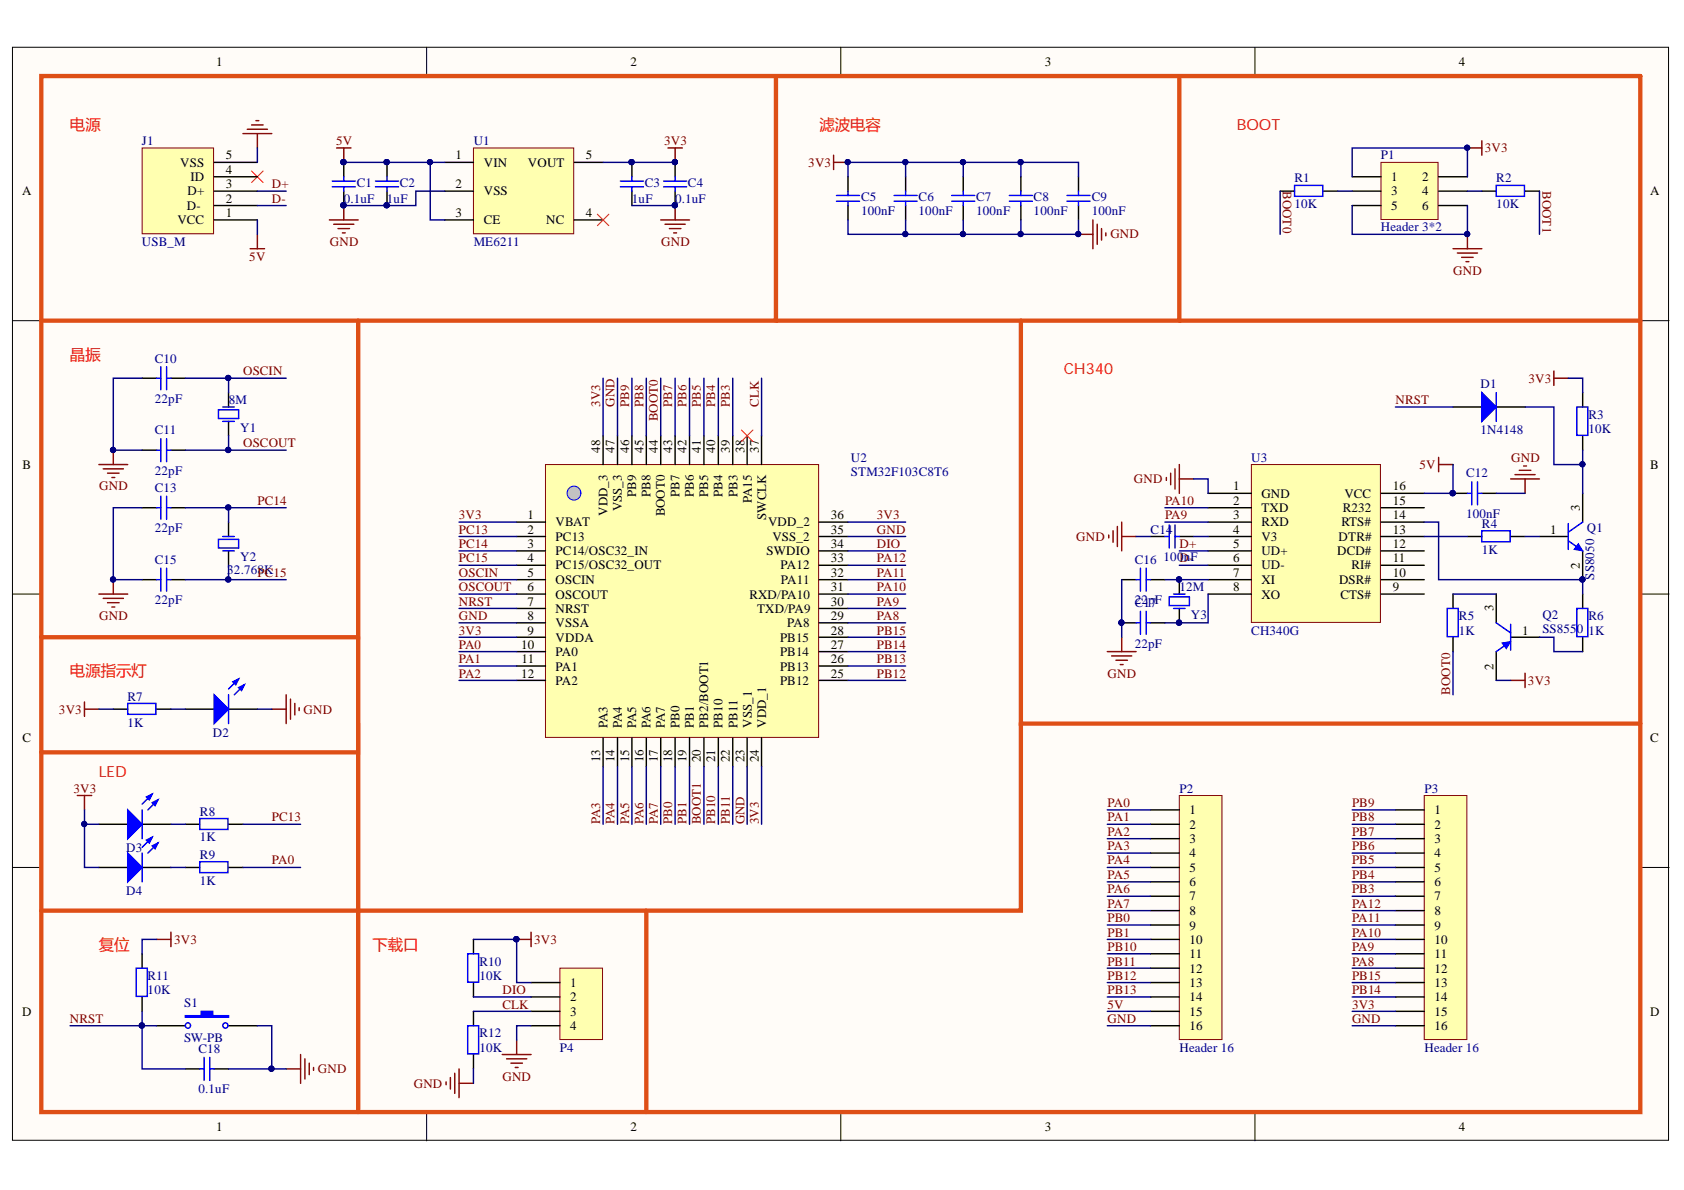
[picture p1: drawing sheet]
<svg xmlns="http://www.w3.org/2000/svg" width="297mm" height="210mm" viewBox="0 0 297 210" stroke-linecap="round" stroke-linejoin="round" font-family="sans-serif">
<defs><g id="words">
<g font-size="2.7" fill="#f00">
<text x="12.3" y="22.9">电源</text>
<text x="144.5" y="22.9">滤波电容</text>
<text x="218.2" y="22.9">BOOT</text>
<text x="12.3" y="63.4">晶振</text>
<text x="187.7" y="66">CH340</text>
<text x="12.3" y="119.3">电源指示灯</text>
<text x="17.4" y="137.1">LED</text>
<text x="17.4" y="167.5">复位</text>
<text x="65.7" y="167.5">下载口</text>
</g>
<g font-size="2.3">
<text x="38.1" y="11.7">1</text>
<text x="111.2" y="11.7">2</text>
<text x="184.3" y="11.7">3</text>
<text x="257.3" y="11.7">4</text>
<text x="31.8" y="29.4">VSS</text>
<text x="39.8" y="28.1">5</text>
<text x="80.3" y="28.1">1</text>
<text x="85.3" y="29.4">VIN</text>
<text x="93.1" y="29.4">VOUT</text>
<text x="103.3" y="28.1">5</text>
<text x="3.9" y="34.5">A</text>
<text x="33.1" y="34.5">D+</text>
<text x="33.6" y="31.9">ID</text>
<text x="39.8" y="35.7">2</text>
<text x="39.8" y="33.2">3</text>
<text x="39.8" y="30.7">4</text>
<text x="80.3" y="33.2">2</text>
<text x="85.3" y="34.5">VSS</text>
<text x="245.4" y="31.9">1</text>
<text x="245.4" y="34.5">3</text>
<text x="250.8" y="31.9">2</text>
<text x="250.8" y="34.5">4</text>
<text x="291.1" y="34.5">A</text>
<text x="31.3" y="39.5">VCC</text>
<text x="33" y="37">D-</text>
<text x="39.8" y="38.3">1</text>
<text x="80.3" y="38.3">3</text>
<text x="85.3" y="39.5">CE</text>
<text x="96.3" y="39.5">NC</text>
<text x="103.3" y="38.3">4</text>
<text x="245.4" y="37">5</text>
<text x="250.8" y="37">6</text>
<text x="4" y="82.7">B</text>
<text x="105.9" y="79.9" transform="rotate(-90 105.9 79.9)">48</text>
<text x="108.4" y="79.9" transform="rotate(-90 108.4 79.9)">47</text>
<text x="111" y="79.9" transform="rotate(-90 111 79.9)">46</text>
<text x="113.5" y="79.9" transform="rotate(-90 113.5 79.9)">45</text>
<text x="116" y="79.9" transform="rotate(-90 116 79.9)">44</text>
<text x="118.6" y="79.9" transform="rotate(-90 118.6 79.9)">43</text>
<text x="121.1" y="79.9" transform="rotate(-90 121.1 79.9)">42</text>
<text x="123.6" y="79.9" transform="rotate(-90 123.6 79.9)">41</text>
<text x="126.2" y="79.9" transform="rotate(-90 126.2 79.9)">40</text>
<text x="128.7" y="79.9" transform="rotate(-90 128.7 79.9)">39</text>
<text x="131.3" y="79.9" transform="rotate(-90 131.3 79.9)">38</text>
<text x="133.9" y="79.9" transform="rotate(-90 133.9 79.9)">37</text>
<text x="291.1" y="82.7">B</text>
<text x="112.2" y="87.7" transform="rotate(-90 112.2 87.7)">PB9</text>
<text x="114.8" y="87.7" transform="rotate(-90 114.8 87.7)">PB8</text>
<text x="119.8" y="87.7" transform="rotate(-90 119.8 87.7)">PB7</text>
<text x="122.4" y="87.7" transform="rotate(-90 122.4 87.7)">PB6</text>
<text x="124.9" y="87.7" transform="rotate(-90 124.9 87.7)">PB5</text>
<text x="127.4" y="87.7" transform="rotate(-90 127.4 87.7)">PB4</text>
<text x="130.1" y="87.7" transform="rotate(-90 130.1 87.7)">PB3</text>
<text x="132.6" y="88.7" transform="rotate(-90 132.6 88.7)">PA15</text>
<text x="217.5" y="86.5">1</text>
<text x="217.5" y="89">2</text>
<text x="222.5" y="87.8">GND</text>
<text x="237.1" y="87.8">VCC</text>
<text x="245.7" y="86.5">16</text>
<text x="245.7" y="89">15</text>
<text x="93" y="91.6">1</text>
<text x="93" y="94.1">2</text>
<text x="98" y="92.8">VBAT</text>
<text x="98" y="95.4">PC13</text>
<text x="107.1" y="91" transform="rotate(-90 107.1 91)">VDD_3</text>
<text x="109.7" y="90.2" transform="rotate(-90 109.7 90.2)">VSS_3</text>
<text x="117.3" y="91.1" transform="rotate(-90 117.3 91.1)">BOOT0</text>
<text x="135.1" y="91.7" transform="rotate(-90 135.1 91.7)">SWCLK</text>
<text x="135.5" y="92.8">VDD_2</text>
<text x="136.2" y="95.4">VSS_2</text>
<text x="146.6" y="94.1">35</text>
<text x="146.6" y="91.6">36</text>
<text x="217.5" y="94.1">4</text>
<text x="217.5" y="91.6">3</text>
<text x="222.5" y="95.4">V3</text>
<text x="222.5" y="90.3">TXD</text>
<text x="222.5" y="92.8">RXD</text>
<text x="236.1" y="95.4">DTR#</text>
<text x="236.6" y="92.8">RTS#</text>
<text x="236.9" y="90.3">R232</text>
<text x="245.7" y="91.6">14</text>
<text x="245.7" y="94.1">13</text>
<text x="273.4" y="94.1">1</text>
<text x="278.6" y="90.1" transform="rotate(-90 278.6 90.1)">3</text>
<text x="93" y="96.6">3</text>
<text x="93" y="99.2">4</text>
<text x="93" y="101.7">5</text>
<text x="98" y="97.9">PC14/OSC32_IN</text>
<text x="98" y="100.4">PC15/OSC32_OUT</text>
<text x="135.2" y="97.9">SWDIO</text>
<text x="137.7" y="100.4">PA12</text>
<text x="146.6" y="101.7">32</text>
<text x="146.6" y="99.2">33</text>
<text x="146.6" y="96.6">34</text>
<text x="217.5" y="96.6">5</text>
<text x="217.5" y="99.2">6</text>
<text x="217.5" y="101.7">7</text>
<text x="222.5" y="97.9">UD+</text>
<text x="222.5" y="100.4">UD-</text>
<text x="235.9" y="97.9">DCD#</text>
<text x="238.4" y="100.4">RI#</text>
<text x="245.7" y="99.2">11</text>
<text x="245.7" y="101.7">10</text>
<text x="245.7" y="96.6">12</text>
<text x="278.6" y="100.4" transform="rotate(-90 278.6 100.4)">2</text>
<text x="93" y="104.3">6</text>
<text x="93" y="106.9">7</text>
<text x="98" y="103">OSCIN</text>
<text x="98" y="105.6">OSCOUT</text>
<text x="132.2" y="105.6">RXD/PA10</text>
<text x="137.8" y="103">PA11</text>
<text x="146.6" y="106.9">30</text>
<text x="146.6" y="104.3">31</text>
<text x="217.5" y="104.3">8</text>
<text x="222.5" y="105.6">XO</text>
<text x="222.5" y="103">XI</text>
<text x="236.2" y="103">DSR#</text>
<text x="236.4" y="105.6">CTS#</text>
<text x="245.7" y="104.3">9</text>
<text x="263.4" y="107.8" transform="rotate(-90 263.4 107.8)">3</text>
<text x="93" y="109.4">8</text>
<text x="93" y="111.9">9</text>
<text x="98" y="108.1">NRST</text>
<text x="98" y="110.7">VSSA</text>
<text x="98" y="113.2">VDDA</text>
<text x="133.5" y="108.1">TXD/PA9</text>
<text x="137.6" y="113.2">PB15</text>
<text x="138.9" y="110.7">PA8</text>
<text x="146.6" y="111.9">28</text>
<text x="146.6" y="109.4">29</text>
<text x="268.5" y="111.9">1</text>
<text x="91.9" y="114.5">10</text>
<text x="91.9" y="119.5">12</text>
<text x="92" y="117">11</text>
<text x="98" y="115.7">PA0</text>
<text x="98" y="118.3">PA1</text>
<text x="137.6" y="118.3">PB13</text>
<text x="137.6" y="115.7">PB14</text>
<text x="146.6" y="119.5">25</text>
<text x="146.6" y="117">26</text>
<text x="146.6" y="114.5">27</text>
<text x="263.4" y="118.1" transform="rotate(-90 263.4 118.1)">2</text>
<text x="98" y="120.8">PA2</text>
<text x="137.6" y="120.8">PB12</text>
<text x="4" y="130.9">C</text>
<text x="107.1" y="128.4" transform="rotate(-90 107.1 128.4)">PA3</text>
<text x="109.7" y="128.4" transform="rotate(-90 109.7 128.4)">PA4</text>
<text x="112.2" y="128.4" transform="rotate(-90 112.2 128.4)">PA5</text>
<text x="114.8" y="128.4" transform="rotate(-90 114.8 128.4)">PA6</text>
<text x="117.3" y="128.4" transform="rotate(-90 117.3 128.4)">PA7</text>
<text x="119.8" y="128.4" transform="rotate(-90 119.8 128.4)">PB0</text>
<text x="122.4" y="128.4" transform="rotate(-90 122.4 128.4)">PB1</text>
<text x="124.9" y="128.4" transform="rotate(-90 124.9 128.4)">PB2/BOOT1</text>
<text x="127.4" y="128.4" transform="rotate(-90 127.4 128.4)">PB10</text>
<text x="130.1" y="128.4" transform="rotate(-90 130.1 128.4)">PB11</text>
<text x="132.6" y="128.4" transform="rotate(-90 132.6 128.4)">VSS_1</text>
<text x="135.1" y="128.4" transform="rotate(-90 135.1 128.4)">VDD_1</text>
<text x="291.1" y="130.9">C</text>
<text x="105.9" y="134.5" transform="rotate(-90 105.9 134.5)">13</text>
<text x="108.4" y="134.5" transform="rotate(-90 108.4 134.5)">14</text>
<text x="111" y="134.5" transform="rotate(-90 111 134.5)">15</text>
<text x="113.5" y="134.5" transform="rotate(-90 113.5 134.5)">16</text>
<text x="116" y="134.5" transform="rotate(-90 116 134.5)">17</text>
<text x="118.6" y="134.5" transform="rotate(-90 118.6 134.5)">18</text>
<text x="121.1" y="134.5" transform="rotate(-90 121.1 134.5)">19</text>
<text x="123.6" y="134.5" transform="rotate(-90 123.6 134.5)">20</text>
<text x="126.2" y="134.5" transform="rotate(-90 126.2 134.5)">21</text>
<text x="128.7" y="134.5" transform="rotate(-90 128.7 134.5)">22</text>
<text x="131.3" y="134.5" transform="rotate(-90 131.3 134.5)">23</text>
<text x="133.9" y="134.5" transform="rotate(-90 133.9 134.5)">24</text>
<text x="209.8" y="143.6">1</text>
<text x="253" y="143.6">1</text>
<text x="209.8" y="146.2">2</text>
<text x="209.8" y="148.7">3</text>
<text x="253" y="146.2">2</text>
<text x="253" y="148.7">3</text>
<text x="209.8" y="151.2">4</text>
<text x="209.8" y="153.8">5</text>
<text x="253" y="151.2">4</text>
<text x="253" y="153.8">5</text>
<text x="209.8" y="156.3">6</text>
<text x="209.8" y="158.8">7</text>
<text x="209.8" y="161.4">8</text>
<text x="253" y="156.3">6</text>
<text x="253" y="158.8">7</text>
<text x="253" y="161.4">8</text>
<text x="209.8" y="164">9</text>
<text x="209.8" y="166.5">10</text>
<text x="253" y="164">9</text>
<text x="253" y="166.5">10</text>
<text x="209.8" y="169">11</text>
<text x="209.8" y="171.6">12</text>
<text x="253" y="169">11</text>
<text x="253" y="171.6">12</text>
<text x="3.9" y="179.2">D</text>
<text x="100.6" y="174.1">1</text>
<text x="100.6" y="176.6">2</text>
<text x="100.6" y="179.2">3</text>
<text x="209.8" y="174.1">13</text>
<text x="209.8" y="176.6">14</text>
<text x="209.8" y="179.2">15</text>
<text x="253" y="174.1">13</text>
<text x="253" y="176.6">14</text>
<text x="253" y="179.2">15</text>
<text x="291.1" y="179.2">D</text>
<text x="100.6" y="181.7">4</text>
<text x="209.8" y="181.7">16</text>
<text x="253" y="181.7">16</text>
<text x="38.1" y="199.5">1</text>
<text x="111.2" y="199.5">2</text>
<text x="184.3" y="199.5">3</text>
<text x="257.3" y="199.5">4</text>
</g>
<g font-size="2.3" fill="#000080">
<text x="25" y="25.6">J1</text>
<text x="83.6" y="25.6">U1</text>
<text x="243.6" y="28.1">P1</text>
<text x="60.6" y="35.7">0.1uF</text>
<text x="62.9" y="32.9">C1</text>
<text x="68.2" y="35.7">1uF</text>
<text x="70.5" y="32.9">C2</text>
<text x="111.5" y="35.7">1uF</text>
<text x="113.7" y="32.9">C3</text>
<text x="119.1" y="35.7">0.1uF</text>
<text x="121.4" y="32.9">C4</text>
<text x="151.9" y="35.5">C5</text>
<text x="162" y="35.5">C6</text>
<text x="172.2" y="35.5">C7</text>
<text x="182.3" y="35.5">C8</text>
<text x="192.6" y="35.5">C9</text>
<text x="228.3" y="32.2">R1</text>
<text x="263.9" y="32.2">R2</text>
<text x="151.9" y="38">100nF</text>
<text x="162" y="38">100nF</text>
<text x="172.2" y="38">100nF</text>
<text x="182.3" y="38">100nF</text>
<text x="192.6" y="38">100nF</text>
<text x="228.3" y="36.7">10K</text>
<text x="243.6" y="40.8">Header 3*2</text>
<text x="263.9" y="36.7">10K</text>
<text x="25" y="43.4">USB_M</text>
<text x="83.6" y="43.4">ME6211</text>
<text x="27.3" y="63.9">C10</text>
<text x="27.3" y="71">22pF</text>
<text x="40.3" y="71.3">8M</text>
<text x="261.1" y="68.5">D1</text>
<text x="27.3" y="76.6">C11</text>
<text x="42.4" y="76.1">Y1</text>
<text x="261.1" y="76.6">1N4148</text>
<text x="280.2" y="76.4">10K</text>
<text x="280.2" y="73.8">R3</text>
<text x="27.3" y="83.7">22pF</text>
<text x="150.1" y="81.4">U2</text>
<text x="150.1" y="84">STM32F103C8T6</text>
<text x="220.7" y="81.4">U3</text>
<text x="27.3" y="86.8">C13</text>
<text x="258.6" y="84.2">C12</text>
<text x="27.3" y="93.9">22pF</text>
<text x="203" y="94.1">C14</text>
<text x="258.6" y="91.3">100nF</text>
<text x="261.4" y="93.1">R4</text>
<text x="279.9" y="93.9">Q1</text>
<text x="27.3" y="99.4">C15</text>
<text x="40.1" y="101.2">32.76PC15</text>
<text x="42.4" y="98.9">Y2</text>
<text x="45.4" y="101.2">8K</text>
<text x="200.2" y="99.4">C16</text>
<text x="205.2" y="98.9">100Dn-F</text>
<text x="261.4" y="97.7">1K</text>
<text x="27.3" y="106.6">22pF</text>
<text x="200.2" y="106.6">22pF</text>
<text x="200.2" y="107.1">C17</text>
<text x="208" y="104.3">12M</text>
<text x="281.2" y="102.2" transform="rotate(-90 281.2 102.2)">SS8050</text>
<text x="210.1" y="109.1">Y3</text>
<text x="220.7" y="111.9">CH340G</text>
<text x="257.3" y="111.9">1K</text>
<text x="257.3" y="109.4">R5</text>
<text x="272.1" y="109.1">Q2</text>
<text x="272.1" y="111.7">SS8550</text>
<text x="280.2" y="111.9">1K</text>
<text x="280.2" y="109.4">R6</text>
<text x="200.2" y="114.2">22pF</text>
<text x="22.5" y="123.6">R7</text>
<text x="22.5" y="128.2">1K</text>
<text x="37.5" y="129.9">D2</text>
<text x="35.3" y="143.9">R8</text>
<text x="208" y="139.8">P2</text>
<text x="251.2" y="139.8">P3</text>
<text x="35.3" y="148.4">1K</text>
<text x="22.2" y="150.2">D3</text>
<text x="35.3" y="151.5">R9</text>
<text x="22.2" y="157.8">D4</text>
<text x="35.3" y="156">1K</text>
<text x="26" y="172.8">R11</text>
<text x="84.6" y="172.8">10K</text>
<text x="84.6" y="170.3">R10</text>
<text x="26" y="175.4">10K</text>
<text x="32.5" y="177.7">S1</text>
<text x="32.5" y="183.7">SW-PB</text>
<text x="35" y="185.8">C18</text>
<text x="84.6" y="185.5">10K</text>
<text x="84.6" y="183">R12</text>
<text x="98.8" y="185.5">P4</text>
<text x="208" y="185.5">Header 16</text>
<text x="251.2" y="185.5">Header 16</text>
<text x="35" y="192.9">0.1uF</text>
</g>
<g font-size="2.3" fill="#800000">
<text x="59.3" y="25.6">5V</text>
<text x="117.1" y="25.6">3V3</text>
<text x="142.6" y="29.4">3V3</text>
<text x="261.9" y="26.9">3V3</text>
<text x="47.9" y="33.2">D+</text>
<text x="47.9" y="35.7">D-</text>
<text x="226.3" y="33.7" transform="rotate(90 226.3 33.7)">BOOT0</text>
<text x="272.1" y="33.7" transform="rotate(90 272.1 33.7)">BOOT1</text>
<text x="44" y="46">5V</text>
<text x="58.2" y="43.4">GND</text>
<text x="116.6" y="43.4">GND</text>
<text x="195.9" y="42.1">GND</text>
<text x="256.3" y="48.5">GND</text>
<text x="42.9" y="66.2">OSCIN</text>
<text x="105.9" y="71.8" transform="rotate(-90 105.9 71.8)">3V3</text>
<text x="108.4" y="71.8" transform="rotate(-90 108.4 71.8)">GND</text>
<text x="111" y="71.8" transform="rotate(-90 111 71.8)">PB9</text>
<text x="113.5" y="71.8" transform="rotate(-90 113.5 71.8)">PB8</text>
<text x="118.6" y="71.8" transform="rotate(-90 118.6 71.8)">PB7</text>
<text x="121.1" y="71.8" transform="rotate(-90 121.1 71.8)">PB6</text>
<text x="123.6" y="71.8" transform="rotate(-90 123.6 71.8)">PB5</text>
<text x="126.2" y="71.8" transform="rotate(-90 126.2 71.8)">PB4</text>
<text x="128.7" y="71.8" transform="rotate(-90 128.7 71.8)">PB3</text>
<text x="133.9" y="71.8" transform="rotate(-90 133.9 71.8)">CLK</text>
<text x="246.2" y="71.3">NRST</text>
<text x="269.6" y="67.5">3V3</text>
<text x="116" y="74.3" transform="rotate(-90 116 74.3)">BOOT0</text>
<text x="42.9" y="78.9">OSCOUT</text>
<text x="250.4" y="82.7">5V</text>
<text x="266.6" y="81.4">GND</text>
<text x="17.5" y="86.5">GND</text>
<text x="45.4" y="89">PC14</text>
<text x="200" y="85.2">GND</text>
<text x="205.5" y="89">PA10</text>
<text x="80.9" y="91.6">3V3</text>
<text x="80.9" y="94.1">PC13</text>
<text x="154.7" y="91.6">3V3</text>
<text x="154.7" y="94.1">GND</text>
<text x="189.9" y="95.4">GND</text>
<text x="205.5" y="91.6">PA9</text>
<text x="80.9" y="96.6">PC14</text>
<text x="80.9" y="99.2">PC15</text>
<text x="80.9" y="101.7">OSCIN</text>
<text x="154.7" y="101.7">PA11</text>
<text x="154.7" y="99.2">PA12</text>
<text x="154.7" y="96.6">DIO</text>
<text x="208" y="96.6">D+</text>
<text x="80.9" y="104.3">OSCOUT</text>
<text x="80.9" y="106.9">NRST</text>
<text x="154.7" y="106.9">PA9</text>
<text x="154.7" y="104.3">PA10</text>
<text x="17.5" y="109.4">GND</text>
<text x="80.9" y="111.9">3V3</text>
<text x="80.9" y="109.4">GND</text>
<text x="154.7" y="111.9">PB15</text>
<text x="154.7" y="109.4">PA8</text>
<text x="80.9" y="114.5">PA0</text>
<text x="80.9" y="117">PA1</text>
<text x="80.9" y="119.5">PA2</text>
<text x="154.7" y="119.5">PB12</text>
<text x="154.7" y="117">PB13</text>
<text x="154.7" y="114.5">PB14</text>
<text x="195.3" y="119.5">GND</text>
<text x="10.4" y="125.9">3V3</text>
<text x="53.5" y="125.9">GND</text>
<text x="255.8" y="122.6" transform="rotate(-90 255.8 122.6)">BOOT0</text>
<text x="269.5" y="120.8">3V3</text>
<text x="12.9" y="139.8">3V3</text>
<text x="195.3" y="142.3">PA0</text>
<text x="238.5" y="142.3">PB9</text>
<text x="47.9" y="144.9">PC13</text>
<text x="105.9" y="145.4" transform="rotate(-90 105.9 145.4)">PA3</text>
<text x="108.4" y="145.4" transform="rotate(-90 108.4 145.4)">PA4</text>
<text x="111" y="145.4" transform="rotate(-90 111 145.4)">PA5</text>
<text x="113.5" y="145.4" transform="rotate(-90 113.5 145.4)">PA6</text>
<text x="116" y="145.4" transform="rotate(-90 116 145.4)">PA7</text>
<text x="118.6" y="145.4" transform="rotate(-90 118.6 145.4)">PB0</text>
<text x="121.1" y="145.4" transform="rotate(-90 121.1 145.4)">PB1</text>
<text x="123.6" y="145.4" transform="rotate(-90 123.6 145.4)">BOOT1</text>
<text x="126.2" y="145.4" transform="rotate(-90 126.2 145.4)">PB10</text>
<text x="128.7" y="145.4" transform="rotate(-90 128.7 145.4)">PB11</text>
<text x="131.3" y="145.4" transform="rotate(-90 131.3 145.4)">GND</text>
<text x="133.9" y="145.4" transform="rotate(-90 133.9 145.4)">3V3</text>
<text x="195.3" y="144.9">PA1</text>
<text x="195.3" y="147.4">PA2</text>
<text x="195.3" y="150">PA3</text>
<text x="238.5" y="144.9">PB8</text>
<text x="238.5" y="150">PB6</text>
<text x="238.5" y="147.4">PB7</text>
<text x="47.9" y="152.5">PA0</text>
<text x="195.3" y="152.5">PA4</text>
<text x="195.3" y="155">PA5</text>
<text x="238.5" y="155">PB4</text>
<text x="238.5" y="152.5">PB5</text>
<text x="195.3" y="157.6">PA6</text>
<text x="195.3" y="160.1">PA7</text>
<text x="238.5" y="157.6">PB3</text>
<text x="238.5" y="160.1">PA12</text>
<text x="30.7" y="166.5">3V3</text>
<text x="94.2" y="166.5">3V3</text>
<text x="195.3" y="162.6">PB0</text>
<text x="195.3" y="165.2">PB1</text>
<text x="195.3" y="167.8">PB10</text>
<text x="238.5" y="167.8">PA9</text>
<text x="238.5" y="165.2">PA10</text>
<text x="238.5" y="162.6">PA11</text>
<text x="195.3" y="170.3">PB11</text>
<text x="195.3" y="172.8">PB12</text>
<text x="238.5" y="172.8">PB15</text>
<text x="238.5" y="170.3">PA8</text>
<text x="88.6" y="175.4">DIO</text>
<text x="88.6" y="177.9">CLK</text>
<text x="195.3" y="175.4">PB13</text>
<text x="195.3" y="177.9">5V</text>
<text x="238.5" y="175.4">PB14</text>
<text x="238.5" y="177.9">3V3</text>
<text x="12.3" y="180.5">NRST</text>
<text x="195.3" y="180.5">GND</text>
<text x="238.5" y="180.5">GND</text>
<text x="56.1" y="189.3">GND</text>
<text x="73" y="191.9">GND</text>
<text x="88.6" y="190.6">GND</text>
</g>
</g></defs>
<g fill="#fffcf8" stroke="#000" stroke-width=".18">
<path d="M2.2 8.3h292.1v192.8h-292.1z"/>
<path d="M7.3 13.4h281.9v182.7h-281.9z"/>
</g>
<path d="M75.3 8.3v5.1M148.3 8.3v5.1M221.4 8.3v5.1M2.2 56.6h5.1M289.3 56.6h5.1M2.2 104.8h5.1M289.3 104.8h5.1M2.2 153h5.1M289.3 153h5.1M75.3 196.2v5M148.3 196.2v5M221.4 196.2v5" fill="none" stroke="#000" stroke-width=".18"/>
<path d="M96.2 81.9h48.2v48.2h-48.2z" fill="#ffffb0" stroke="#800000" stroke-width=".18"/>
<g fill="none" stroke="#000" stroke-width=".25">
<path d="M91.1 92.1h5.1M91.1 94.6h5.1M91.1 97.2h5.1M91.1 99.7h5.1M91.1 102.2h5.1M91.1 104.8h5.1M91.1 107.3h5.1M91.1 109.9h5.1M91.1 112.4h5.1M91.1 114.9h5.1M91.1 117.5h5.1M91.1 120h5.1"/>
<path d="M106.4 130.2v5M108.9 130.2v5M111.5 130.2v5M114 130.2v5M116.5 130.2v5M119.1 130.2v5M121.6 130.2v5M124.2 130.2v5M126.7 130.2v5M129.2 130.2v5M131.8 130.2v5"/>
</g>
<circle cx="101.2" cy="87" r="1.23" fill="#c0c0c0" stroke="#00f" stroke-width=".18"/>
<g fill="none" stroke="#000" stroke-width=".25">
<path d="M149.6 31.2v2.5M149.6 36.3v2.5M159.7 31.2v2.5M159.7 36.3v2.5M169.9 31.2v2.5M169.9 36.3v2.5M180.1 31.2v2.5M180.1 36.3v2.5M190.2 31.2v2.5M190.2 36.3v2.5M225.8 33.7h2.5M233.4 33.7h2.6"/>
<path d="M261.4 33.7h2.5M269 33.7h2.5M25.1 66.7h2.5M25.1 79.4h2.5M30.1 66.7h2.6M30.1 79.4h2.6M40.3 69.3v2.5M40.3 74.3v2.6M106.4 76.9v5M108.9 76.9v5M111.5 76.9v5M114 76.9v5"/>
<path d="M116.5 76.9v5M119.1 76.9v5M121.6 76.9v5M124.2 76.9v5M126.7 76.9v5M129.2 76.9v5M131.8 76.9v5M134.3 76.9v5M25.1 89.6h2.5M30.1 89.6h2.6M40.3 92.1v2.5M40.3 97.2v2.5"/>
<path d="M144.5 99.7h5.1M144.5 97.2h5.1M144.5 94.6h5.1M144.5 92.1h5.1M25.1 102.2h2.5M30.1 102.2h2.6M144.5 117.5h5.1M144.5 114.9h5.1M144.5 112.4h5.1M144.5 109.9h5.1M144.5 107.3h5.1M144.5 104.8h5.1"/>
<path d="M144.5 102.2h5.1M134.3 130.2v5M144.5 120h5.1"/>
</g>
<g fill="none" stroke="#00f" stroke-width=".25">
<path d="M147.5 34.5h4.1M147.5 35.5h4.1M149.6 33.7v.8M149.6 35.5v.8M157.7 34.5h4.1M157.7 35.5h4.1M159.7 33.7v.8M159.7 35.5v.8M167.9 34.5h4M167.9 35.5h4M169.9 33.7v.8M169.9 35.5v.8"/>
<path d="M178 34.5h4.1M178 35.5h4.1M180.1 33.7v.8M180.1 35.5v.8M188.2 34.5h4.1M188.2 35.5h4.1M190.2 33.7v.8M190.2 35.5v.8M228.3 32.7h5v1.9h-5zM263.9 32.7h5v1.9h-5zM27.6 66.7h.8M27.6 79.4h.8"/>
<path d="M28.4 64.7v4M28.4 77.4v4M29.4 64.7v4M29.4 77.4v4M29.4 66.7h.7M29.4 79.4h.7M38.5 72.3h3.6v1.5h-3.6zM39.3 74.3h2M39.3 71.8h2M27.6 89.6h.8M28.4 87.5v4.1M29.4 87.5v4.1"/>
<path d="M29.4 89.6h.7M38.5 95.1h3.6v1.6h-3.6zM39.3 97.2h2M39.3 94.6h2M27.6 102.2h.8M28.4 100.2v4.1M29.4 100.2v4.1M29.4 102.2h.7"/>
</g>
<g fill="none" stroke="#800000" stroke-width=".25">
<path d="M42.9 23.6h5M43.6 22.8h3.6M44.4 22h2M45.1 21.3h.5M45.4 23.6v2.5M147 27.4v2.5M147 28.6h2.6M192.8 38.8v5.1M193.5 39.6v3.5M258.8 26.1h2.6M261.4 24.8v2.6M44.1 43.9h2.6"/>
<path d="M45.4 41.3v2.6M190.2 41.3h2.6M194.3 40.3v2M195.1 41.1v.5M256.3 43.9h5.1M257.1 44.6h3.5M257.8 45.4h2.1M258.6 46.2h.5M258.8 41.3v2.6M20 79.4v2.5M17.4 81.9h5.1M18.2 82.7h3.6"/>
<path d="M19 83.5h2M19.7 84.2h.5M17.4 104.8h5.1M18.2 105.5h3.6M19 106.3h2M19.7 107.1h.5M20 102.2v2.6"/>
</g>
<g fill="#000080" stroke="#000080" stroke-width=".18">
<circle cx="19.9" cy="79.4" r=".46"/>
<circle cx="19.9" cy="102.2" r=".46"/>
<circle cx="149.5" cy="28.6" r=".46"/>
<circle cx="190.2" cy="41.3" r=".46"/>
<circle cx="258.8" cy="26.1" r=".46"/>
<circle cx="258.8" cy="41.3" r=".46"/>
</g>
<path d="M44.4 30.2l2 2M46.4 30.2l-2 2" fill="none" stroke="#f00" stroke-width=".18"/>
<path d="M25.1 26.1h12.6v15.1h-12.6z" fill="#ffffb0" stroke="#800000" stroke-width=".18"/>
<path d="M37.8 38.8h7.6M37.8 36.3h7.6M37.8 33.7h7.6M37.8 31.2h7.6M37.8 28.6h7.6M271.5 94.6h5.1M279.2 87v5.1M279.2 97.2v5" fill="none" stroke="#000" stroke-width=".25"/>
<g fill="none" stroke="#800000" stroke-width=".25">
<path d="M195.6 94.4v.5M196.3 93.6v2M197.1 92.9v3.5M197.9 92.1v5.1M197.9 94.6h2.5M205.7 84.2v.5M206.5 83.5v2M207.3 82.7v3.6M208 81.9v5.1M208 84.5h2.6M253.8 80.7v2.5M253.8 81.9h2.5"/>
<path d="M266.5 84.5h5M267.2 83.7h3.6M268 83h2M268.7 82.2h.6M269 84.5v2.5M195.3 114.9h5.1M196.1 115.7h3.5M196.8 116.5h2.1M197.6 117.2h.5M197.9 112.4v2.5"/>
</g>
<circle cx="279.1" cy="102.2" r=".46" fill="#000080" stroke="#000080" stroke-width=".18"/>
<path d="M276.6 95.4l2.6 1.8M276.6 92.3v4.6M279.2 92.1l-2.6 1.8" fill="none" stroke="#00f" stroke-width=".25"/>
<path d="M278.4 95.9l.8 1.3-1.6-.3z" fill="#00f"/>
<path d="M278.4 95.9l.8 1.3-1.6-.3z" fill="none" stroke="#00f" stroke-width=".18"/>
<circle cx="279.1" cy="102.2" r=".46" fill="#000080" stroke="#000080" stroke-width=".18"/>
<path d="M263.9 104.8v5.1M263.9 114.9v5.1M266.5 112.4h5" fill="none" stroke="#000" stroke-width=".25"/>
<path d="M263.9 109.9l2.6 1.7M265.7 113.7l-1.8 1.2M266.5 110.1v4.6" fill="none" stroke="#00f" stroke-width=".25"/>
<path d="M264.9 113.4l1.6-.2-.8 1.2z" fill="#00f"/>
<path d="M264.9 113.4l1.6-.2-.8 1.2z" fill="none" stroke="#00f" stroke-width=".18"/>
<path d="M274.1 65.4v2.6M274.1 66.7h2.5M269 118.7v2.6M266.5 120h2.5" fill="none" stroke="#800000" stroke-width=".25"/>
<g fill="none" stroke="#000" stroke-width=".25">
<path d="M279.2 69.3v2.5M279.2 76.9v2.5M202.9 94.6h2.6M208 94.6h2.6M256.3 87h2.5M258.8 94.6h2.6M261.4 87h2.5M266.5 94.6h2.5M197.9 102.2h2.5M197.9 109.9h2.5M202.9 102.2h2.6M202.9 109.9h2.6"/>
<path d="M208 102.2v2.6M208 107.3v2.6M256.3 104.8v2.5M256.3 112.4v2.5M279.2 104.8v2.5M279.2 112.4v2.5"/>
</g>
<g fill="none" stroke="#00f" stroke-width=".25">
<path d="M278.2 71.8h1.9v5h-1.9zM205.5 94.6h.7M206.2 92.6v4.1M207.3 92.6v4.1M207.3 94.6h.7M258.8 87h.8M259.6 85v4M260.6 85v4M260.6 87h.8M261.4 93.6h5v2h-5zM200.4 102.2h.8M200.4 109.9h.8"/>
<path d="M201.2 100.2v4.1M201.2 107.8v4.1M202.2 100.2v4.1M202.2 107.8v4.1M202.2 102.2h.7M202.2 109.9h.7M206.2 105.3h3.6v1.5h-3.6zM207 107.3h2M207 104.8h2M255.3 107.3h1.9v5h-1.9zM278.2 107.3h1.9v5h-1.9z"/>
</g>
<g fill="#000080" stroke="#000080" stroke-width=".18">
<circle cx="208" cy="102.2" r=".46"/>
<circle cx="208" cy="109.8" r=".46"/>
<circle cx="197.8" cy="109.8" r=".46"/>
<circle cx="256.2" cy="87" r=".47"/>
</g>
<path d="M220.7 81.9h22.8v27.9h-22.8z" fill="#ffffb0" stroke="#800000" stroke-width=".18"/>
<g fill="none" stroke="#000" stroke-width=".25">
<path d="M256.3 71.8h5.1M263.9 71.8h5.1M213.1 94.6h7.6M213.1 97.2h7.6M213.1 99.7h7.6M213.1 87h7.6M213.1 89.6h7.6M213.1 92.1h7.6M243.6 94.6h7.6M243.6 97.2h7.6M243.6 99.7h7.6M243.6 87h7.6"/>
<path d="M243.6 89.6h7.6M243.6 92.1h7.6M213.1 102.2h7.6M213.1 104.8h7.6M243.6 102.2h7.6M243.6 104.8h7.6"/>
</g>
<path d="M261.4 69.3l2.5 2.5-2.5 2.5z" fill="#00f"/>
<path d="M261.4 69.3l2.5 2.5-2.5 2.5zM263.9 69.3v5" fill="none" stroke="#00f" stroke-width=".25"/>
<path d="M83.5 26.1h17.7v15.1h-17.7z" fill="#ffffb0" stroke="#800000" stroke-width=".18"/>
<g fill="none" stroke="#000" stroke-width=".25">
<path d="M60.6 28.6v2.6M60.6 33.7v2.6M68.3 28.6v2.6M68.3 33.7v2.6M78.4 28.6h5.1M78.4 33.7h5.1M78.4 38.8h5.1M101.3 28.6h5.1M101.3 38.8h5.1M111.5 28.6v2.6M111.5 33.7v2.6M119.1 28.6v2.6"/>
<path d="M119.1 33.7v2.6M20 125.1h2.5M27.6 125.1h2.5M32.7 125.1h5.1M40.3 125.1h5.1"/>
</g>
<g fill="none" stroke="#800000" stroke-width=".25">
<path d="M58.1 38.8h5.1M58.9 39.6h3.5M59.4 26.1h2.5M60.6 26.1v2.5M60.6 36.3v2.5M116.5 38.8h5.1M117.3 39.6h3.6M117.8 26.1h2.6M119.1 26.1v2.5M119.1 36.3v2.5M59.6 40.3h2.1M60.4 41.1h.5"/>
<path d="M118.1 40.3h2M118.8 41.1h.5M14.9 125.1h2.5M14.9 123.8v2.6M47.9 125.1h2.6M50.5 122.6v5M51.2 123.3v3.6M52 124.1v2M52.8 124.8v.5"/>
</g>
<g fill="#000080" stroke="#000080" stroke-width=".18">
<circle cx="60.6" cy="36.2" r=".46"/>
<circle cx="60.6" cy="28.6" r=".46"/>
<circle cx="119" cy="36.2" r=".46"/>
<circle cx="119" cy="28.6" r=".46"/>
<circle cx="68.2" cy="36.2" r=".46"/>
<circle cx="68.2" cy="28.6" r=".46"/>
<circle cx="111.4" cy="28.6" r=".46"/>
</g>
<path d="M105.4 37.8l2 2M107.4 37.8l-2 2" fill="none" stroke="#f00" stroke-width=".18"/>
<g fill="none" stroke="#00f" stroke-width=".25">
<path d="M58.6 31.9h4.1M58.6 33h4.1M60.6 31.2v.7M60.6 33v.7M66.2 31.9h4.1M66.2 33h4.1M68.3 31.2v.7M68.3 33v.7M109.4 31.9h4.1M109.4 33h4.1M111.5 31.2v.7M111.5 33v.7"/>
<path d="M117.1 31.9h4M117.1 33h4M119.1 31.2v.7M119.1 33v.7M22.5 124.1h5v1.9h-5z"/>
</g>
<path d="M136.9 13.4v43.2h-129.6M208 13.4v43.2h-71.1M63.2 56.6v55.8h-55.9M180.1 56.6v71h109.2M208 56.6h81.3" fill="none" stroke="#de4f16" stroke-width=".76"/>
<path d="M37.8 122.6l2.5 2.5-2.5 2.5z" fill="#00f"/>
<path d="M42.1 119.8l-1.8 1.7M37.8 122.6l2.5 2.5-2.5 2.5zM43.1 120.8l-1.8 1.8" fill="none" stroke="#00f" stroke-width=".25"/>
<path d="M42.1 121.3l1-.5-.5 1z" fill="#00f"/>
<path d="M42.1 121.3l1-.5-.5 1z" fill="none" stroke="#00f" stroke-width=".25"/>
<path d="M41.1 120.3l1-.5-.5 1z" fill="#00f"/>
<path d="M40.3 122.6v5M41.1 120.3l1-.5-.5 1z" fill="none" stroke="#00f" stroke-width=".25"/>
<path d="M63.2 112.4v20.3h-55.9" fill="none" stroke="#de4f16" stroke-width=".76"/>
<path d="M17.4 145.4h5.1M25.1 145.4h5" fill="none" stroke="#000" stroke-width=".25"/>
<path d="M22.5 142.9l2.6 2.5-2.6 2.5z" fill="#00f"/>
<path d="M22.5 142.9l2.6 2.5-2.6 2.5zM26.8 140.1l-1.7 1.7M27.9 141.1l-1.8 1.8" fill="none" stroke="#00f" stroke-width=".25"/>
<path d="M26.8 141.6l1.1-.5-.5 1z" fill="#00f"/>
<path d="M26.8 141.6l1.1-.5-.5 1z" fill="none" stroke="#00f" stroke-width=".25"/>
<path d="M25.8 140.6l1-.5-.5 1z" fill="#00f"/>
<path d="M25.1 142.9v5M25.8 140.6l1-.5-.5 1zM35.2 144.4h5v1.9h-5zM35.2 152h5v1.9h-5z" fill="none" stroke="#00f" stroke-width=".25"/>
<path d="M17.4 153h5.1M25.1 153h5M32.7 145.4h2.5M32.7 153h2.5M40.3 145.4h2.6M40.3 153h2.6" fill="none" stroke="#000" stroke-width=".25"/>
<path d="M13.6 140.3h2.6M14.9 140.3v2.6" fill="none" stroke="#800000" stroke-width=".25"/>
<path d="M22.5 150.5l2.6 2.5-2.6 2.5z" fill="#00f"/>
<path d="M22.5 150.5l2.6 2.5-2.6 2.5zM26.8 147.7l-1.7 1.8M27.9 148.7l-1.8 1.8" fill="none" stroke="#00f" stroke-width=".25"/>
<path d="M26.8 149.2l1.1-.5-.5 1z" fill="#00f"/>
<path d="M26.8 149.2l1.1-.5-.5 1z" fill="none" stroke="#00f" stroke-width=".25"/>
<path d="M25.8 148.2l1-.5-.5 1z" fill="#00f"/>
<path d="M25.1 150.5v5M25.8 148.2l1-.5-.5 1zM24 170.8h2v5h-2z" fill="none" stroke="#00f" stroke-width=".25"/>
<path d="M63.2 127.6v33h-55.9M63.2 160.6v35.6" fill="none" stroke="#de4f16" stroke-width=".76"/>
<path d="M27.6 165.7h2.5M30.1 164.4v2.6M50.5 188.5h2.5M53 186v5.1M53.8 186.8v3.5M54.5 187.5v2.1M55.3 188.3v.5" fill="none" stroke="#800000" stroke-width=".25"/>
<path d="M25.1 168.2v2.6M25.1 175.9v2.5M27.6 180.9h5.1M40.3 180.9h5.1" fill="none" stroke="#000" stroke-width=".25"/>
<path d="M32.7 179.2h2.8v-.8h2v.8h2.8v.2h-7.6z" fill-rule="evenodd" fill="#00f"/>
<g fill="none" stroke="#00f" stroke-width=".25">
<path d="M32.7 179.2h2.8v-.8h2v.8h2.8v.2h-7.6zM35.2 188.5h.8M36 186.5v4.1M37 186.5v4.1M37 188.5h.8"/>
<circle cx="33.1" cy="180.9" r=".46"/>
<circle cx="39.7" cy="180.9" r=".46"/>
</g>
<path d="M32.7 188.5h2.5M37.8 188.5h2.5" fill="none" stroke="#000" stroke-width=".25"/>
<path d="M180.1 127.6v33h-116.9" fill="none" stroke="#de4f16" stroke-width=".76"/>
<path d="M98.8 170.8h7.5v12.6h-7.5z" fill="#ffffb0" stroke="#800000" stroke-width=".18"/>
<path d="M83.5 165.7v2.5M83.5 173.3v2.6M83.5 178.4v2.5M93.7 173.3h5.1M93.7 175.9h5.1M93.7 178.4h5.1M83.5 186v2.5M93.7 180.9h5.1" fill="none" stroke="#000" stroke-width=".25"/>
<path d="M91.1 165.7h2.6M93.7 164.4v2.6M78.7 190.8v.5M79.4 190.1v2M80.2 189.3v3.6M81 188.5v5.1M81 191.1h2.5M88.6 186h5.1M89.4 186.8h3.5M90.1 187.5h2M90.9 188.3h.5M91.1 183.5v2.5" fill="none" stroke="#800000" stroke-width=".25"/>
<circle cx="91.1" cy="165.7" r=".47" fill="#000080" stroke="#000080" stroke-width=".18"/>
<path d="M7.3 13.4h282v182.8h-282zM114 160.6v35.6" fill="none" stroke="#de4f16" stroke-width=".76"/>
<path d="M82.5 168.2h1.9v5h-1.9zM82.5 180.9h1.9v5h-1.9z" fill="none" stroke="#00f" stroke-width=".25"/>
<path d="M208 140.3h7.5v43.1h-7.5z" fill="#ffffb0" stroke="#800000" stroke-width=".18"/>
<g fill="none" stroke="#000" stroke-width=".25">
<path d="M202.9 142.9h5.1M202.9 145.4h5.1M202.9 147.9h5.1M202.9 150.5h5.1M202.9 153h5.1M202.9 155.5h5.1M202.9 158.1h5.1M202.9 160.6h5.1M202.9 163.2h5.1M202.9 165.7h5.1M202.9 168.2h5.1M202.9 170.8h5.1"/>
<path d="M202.9 173.3h5.1M202.9 175.9h5.1M202.9 178.4h5.1M202.9 180.9h5.1"/>
</g>
<path d="M251.2 140.3h7.5v43.1h-7.5z" fill="#ffffb0" stroke="#800000" stroke-width=".18"/>
<g fill="none" stroke="#000" stroke-width=".25">
<path d="M246.1 142.9h5.1M246.1 145.4h5.1M246.1 147.9h5.1M246.1 150.5h5.1M246.1 153h5.1M246.1 155.5h5.1M246.1 158.1h5.1M246.1 160.6h5.1M246.1 163.2h5.1M246.1 165.7h5.1M246.1 168.2h5.1M246.1 170.8h5.1"/>
<path d="M246.1 173.3h5.1M246.1 175.9h5.1M246.1 178.4h5.1M246.1 180.9h5.1"/>
</g>
<path d="M130.8 75.9l2 2M132.8 75.9l-2 2" fill="none" stroke="#f00" stroke-width=".18"/>
<path d="M243.6 28.6h10.1v10.1h-10.1z" fill="#ffffb0" stroke="#800000" stroke-width=".18"/>
<path d="M238.5 31.2h5.1M238.5 33.7h5.1M238.5 36.3h5.1M253.8 31.2h5M253.8 33.7h5M253.8 36.3h5" fill="none" stroke="#000" stroke-width=".25"/>
<g fill="none" stroke="#000080" stroke-width=".25">
<path d="M45.4 33.7h5.1M45.4 36.3h5.1M45.4 26.1v2.5M45.4 38.8v2.5M60.6 28.6h17.8M75.9 28.6v10.2h2.5M78.4 33.7h-5.1v2.6h-12.7M106.4 28.6h12.7M111.5 36.3h7.6M149.6 38.8v2.5h40.6v-2.5M149.6 31.2v-2.6h40.6v2.6M159.7 28.6v2.6"/>
<path d="M159.7 38.8v2.5M169.9 28.6v2.6M169.9 38.8v2.5M180.1 28.6v2.6M180.1 38.8v2.5M225.8 33.7v7.6M236 33.7h2.5M238.5 31.2v-5.1h20.3v5.1M238.5 36.3v5h20.3v-5M258.8 33.7h2.6M271.5 33.7v7.6M25.1 66.7h-5.1v12.7h5.1"/>
<path d="M32.7 79.4h17.8M32.7 66.7h17.8M40.3 66.7v2.6M40.3 76.9v2.5M106.4 66.7v10.2M108.9 66.7v10.2M111.5 66.7v10.2M114 66.7v10.2M116.5 66.7v10.2M119.1 66.7v10.2M121.6 66.7v10.2M124.2 66.7v10.2"/>
<path d="M126.7 66.7v10.2M129.2 66.7v10.2M134.3 66.7v10.2M246.1 71.8h10.2M269 71.8h5.1v10.1h5.1M276.6 66.7h2.6v2.6M279.2 79.4v7.6M25.1 89.6h-5.1v12.6h5.1M32.7 89.6h7.6v2.5M40.3 99.7v2.5h-7.6M40.3 89.6h10.2M81 94.6h10.1"/>
<path d="M81 97.2h10.1M81 99.7h10.1M81 92.1h10.1M149.6 94.6h10.1M149.6 97.2h10.1M149.6 99.7h10.1M149.6 92.1h10.1M200.4 94.6h2.5M205.5 89.6h7.6M205.5 92.1h7.6M208 97.2h5.1M208 99.7h5.1"/>
<path d="M210.6 84.5h2.5v2.5M210.6 94.6h2.5M251.2 92.1h2.6v10.1h25.4v2.6M251.2 94.6h7.6M256.3 81.9v5.1h-5.1M263.9 87h5.1M269 94.6h2.5M40.3 102.2h10.2M81 102.2h10.1M81 104.8h10.1M81 107.3h10.1M81 109.9h10.1"/>
<path d="M81 112.4h10.1M81 114.9h10.1M81 117.5h10.1M149.6 102.2h10.1M149.6 104.8h10.1M149.6 107.3h10.1M149.6 109.9h10.1M149.6 112.4h10.1M149.6 114.9h10.1M149.6 117.5h10.1M197.9 102.2v10.2M205.5 102.2h7.6"/>
<path d="M213.1 104.8v5.1h-7.6M256.3 104.8h7.6M256.3 114.9v7.7M271.5 112.4h2.6v2.5h5.1M17.4 125.1h2.6M30.1 125.1h2.6M45.4 125.1h2.5M81 120h10.1M106.4 135.2v10.2M108.9 135.2v10.2M111.5 135.2v10.2M114 135.2v10.2"/>
<path d="M116.5 135.2v10.2M119.1 135.2v10.2M121.6 135.2v10.2M124.2 135.2v10.2M126.7 135.2v10.2M129.2 135.2v10.2M131.8 135.2v10.2M134.3 135.2v10.2M149.6 120h10.1M263.9 120h2.6M14.9 142.9v2.5h2.5M14.9 145.4v7.6h2.5"/>
<path d="M30.1 145.4h2.6M30.1 153h2.6M42.9 145.4h10.1M42.9 153h10.1M195.3 145.4h7.6M195.3 153h7.6M195.3 142.9h7.6M195.3 147.9h7.6M195.3 150.5h7.6M195.3 155.5h7.6M195.3 158.1h7.6M238.5 145.4h7.6"/>
<path d="M238.5 153h7.6M238.5 142.9h7.6M238.5 147.9h7.6M238.5 150.5h7.6M238.5 155.5h7.6M238.5 158.1h7.6M25.1 178.4v2.5h2.5M27.6 165.7h-2.5v2.5M83.5 165.7h7.6v7.6h2.6M83.5 175.9h10.2M83.5 178.4h10.2M195.3 175.9h7.6"/>
<path d="M195.3 178.4h7.6M195.3 165.7h7.6M195.3 160.6h7.6M195.3 163.2h7.6M195.3 168.2h7.6M195.3 170.8h7.6M195.3 173.3h7.6M238.5 175.9h7.6M238.5 178.4h7.6M238.5 165.7h7.6M238.5 160.6h7.6M238.5 163.2h7.6"/>
<path d="M238.5 168.2h7.6M238.5 170.8h7.6M238.5 173.3h7.6M12.4 180.9h12.7v7.6h7.6M45.4 180.9h2.5v7.6h-7.6M47.9 188.5h2.6M83.5 188.5v2.6M93.7 180.9h-2.6v2.6M195.3 180.9h7.6M238.5 180.9h7.6"/>
</g>
<g fill="#000080" stroke="#000080" stroke-width=".18">
<circle cx="40.3" cy="66.7" r=".46"/>
<circle cx="40.3" cy="79.4" r=".47"/>
<circle cx="19.9" cy="79.4" r=".46"/>
<circle cx="40.3" cy="89.5" r=".46"/>
<circle cx="40.3" cy="102.2" r=".47"/>
<circle cx="19.9" cy="102.2" r=".46"/>
<circle cx="159.7" cy="41.3" r=".46"/>
<circle cx="169.9" cy="41.3" r=".46"/>
<circle cx="180" cy="41.3" r=".46"/>
<circle cx="180" cy="28.6" r=".46"/>
<circle cx="169.9" cy="28.6" r=".46"/>
<circle cx="159.7" cy="28.6" r=".46"/>
<circle cx="190.2" cy="41.3" r=".46"/>
<circle cx="149.5" cy="28.6" r=".46"/>
<circle cx="258.8" cy="26.1" r=".46"/>
<circle cx="258.8" cy="41.3" r=".46"/>
<circle cx="197.8" cy="109.8" r=".46"/>
<circle cx="208" cy="102.2" r=".46"/>
<circle cx="208" cy="109.8" r=".46"/>
<circle cx="256.2" cy="87" r=".47"/>
<circle cx="279.1" cy="102.2" r=".46"/>
<circle cx="279.1" cy="81.9" r=".46"/>
<circle cx="68.2" cy="36.2" r=".46"/>
<circle cx="60.6" cy="36.2" r=".46"/>
<circle cx="75.8" cy="28.6" r=".46"/>
<circle cx="111.4" cy="28.6" r=".46"/>
<circle cx="119" cy="28.6" r=".46"/>
<circle cx="119" cy="36.2" r=".46"/>
<circle cx="68.2" cy="28.6" r=".46"/>
<circle cx="60.6" cy="28.6" r=".46"/>
<circle cx="14.9" cy="145.3" r=".46"/>
<circle cx="25" cy="180.9" r=".46"/>
<circle cx="47.9" cy="188.5" r=".47"/>
<circle cx="91.1" cy="165.7" r=".47"/>
</g>
<use href="#words"/>
</svg>
